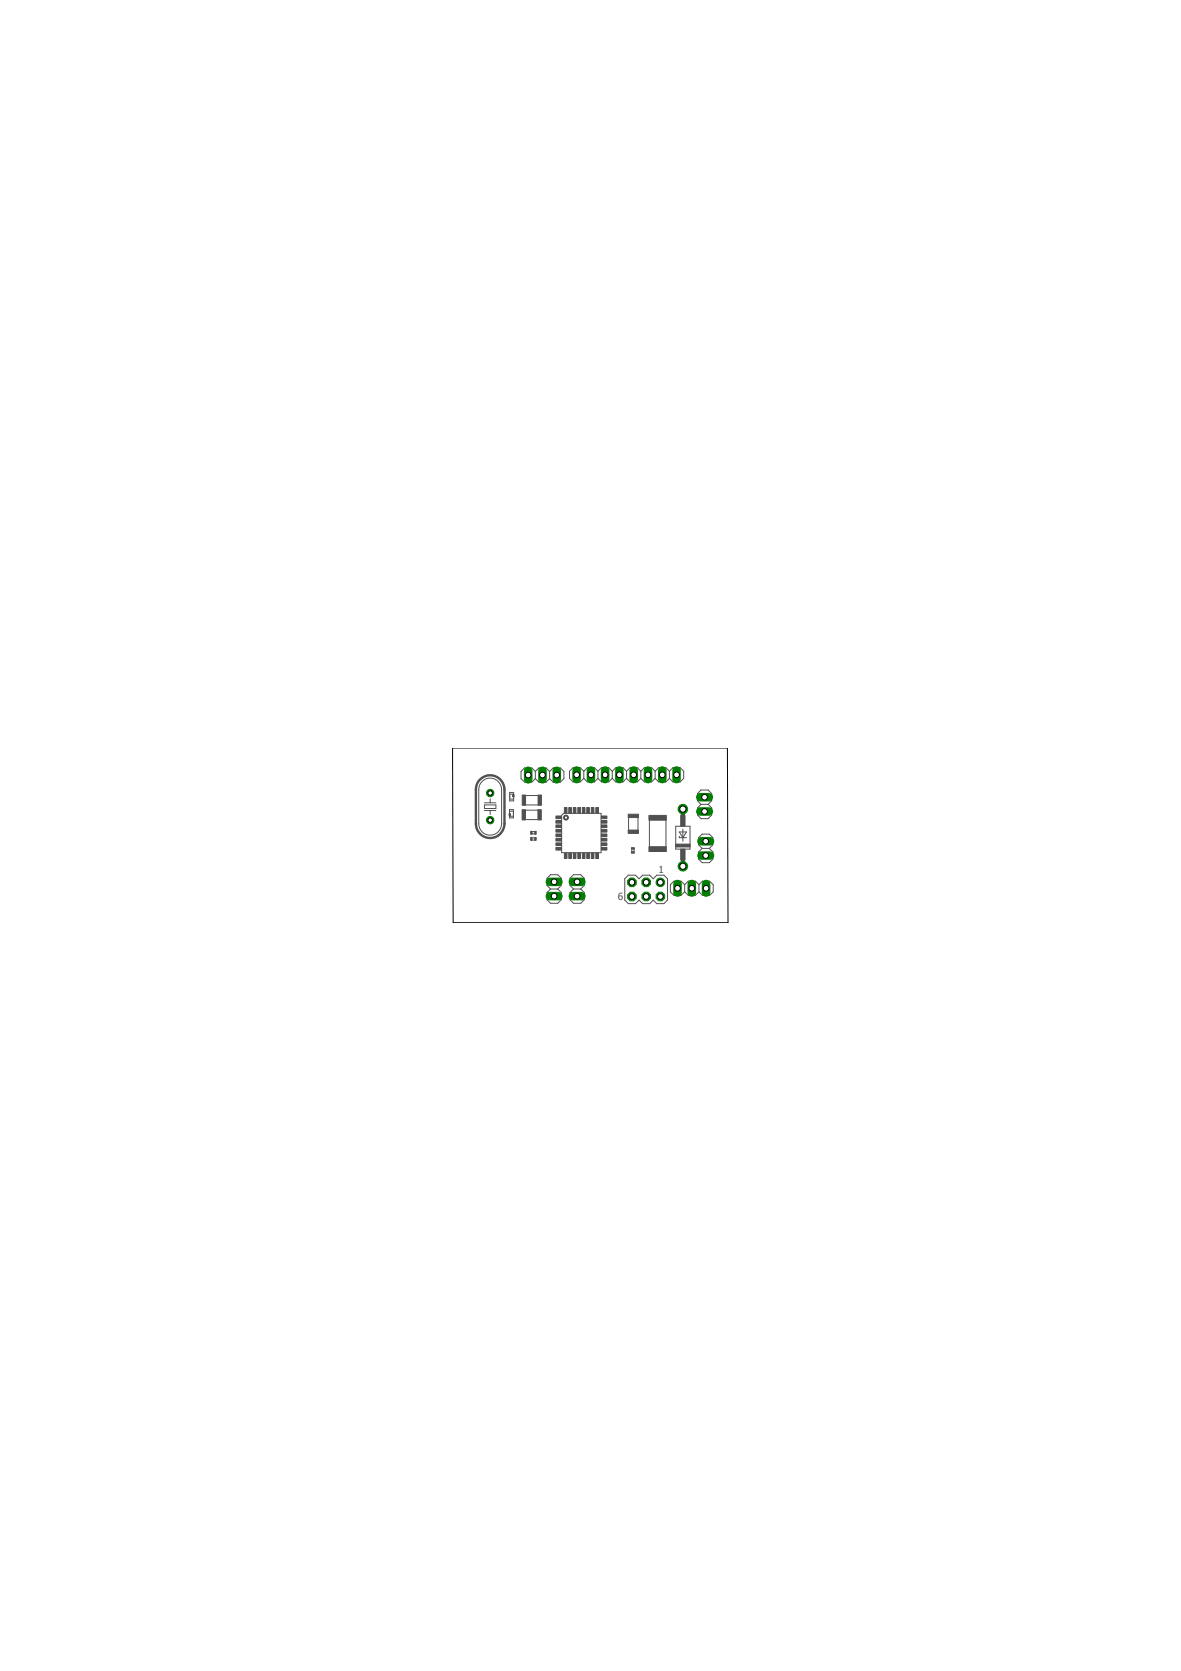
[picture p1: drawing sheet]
<svg xmlns="http://www.w3.org/2000/svg" width="210mm" height="297mm" viewBox="0 0 210 297" stroke-linecap="round" stroke-linejoin="round" font-family="sans-serif">
<defs><g id="words">
<g font-size="1.8" fill="#505050">
<text x="117" y="155.2">1</text>
<text x="109.8" y="160">6</text>
</g>
</g></defs>
<g fill="none" stroke="#505050" stroke-width=".18">
<path d="M85.7 138.9a2.03 2.03 0 0 1 2.2-.4 2.03 2.03 0 0 1 1.3 1.8v6.1a2.03 2.03 0 0 1-2.1 2.1 2.03 2.03 0 0 1-2-2.1v-6.1a1.96 1.96 0 0 1 .6-1.4zM95.1 137.1l-.6-.6h-1.3l-.6 .6v1.3l.6 .6h1.3l.6-.6M95.1 137.1l.7-.6h1.2l.7 .6M95.1 137.1v1.3M95.1 138.4l.7 .6h1.2l.7-.6M97.7 137.1l.6-.6h1.3l.6 .6v1.3l-.6 .6h-1.3l-.6-.6M97.7 137.1v1.3M103.8 137.1l-.7-.6h-1.2l-.7 .6v1.3l.7 .6h1.2l.7-.6M103.8 138.4l.6 .6h1.2l.7-.6M103.8 137.1v1.3M103.8 137.1l.6-.6h1.2l.7 .6M106.3 138.4l.6 .6h1.3l.6-.6"/>
<path d="M106.3 137.1v1.3M106.3 137.1l.6-.6h1.3l.6 .6M108.8 138.4l.7 .6h1.2l.7-.6M108.8 137.1l.7-.6h1.2l.7 .6M108.8 137.1v1.3M111.4 138.4l.6 .6h1.3l.6-.6M111.4 137.1l.6-.6h1.3l.6 .6M111.4 137.1v1.3M113.9 138.4l.6 .6h1.3l.6-.6M113.9 137.1l.6-.6h1.3l.6 .6M113.9 137.1v1.3M116.4 138.4l.7 .6h1.2l.7-.6"/>
<path d="M116.4 137.1l.7-.6h1.2l.7 .6M116.4 137.1v1.3M119 137.1l.6-.6h1.3l.6 .6v1.3l-.6 .6h-1.3l-.6-.6M119 137.1v1.3M86.1 143.1h2v.6h-2zM86.1 142.7h2M86.1 144.1h2M87.1 142v.7M87.1 144.1v.7M90.6 143.9h.6v1.5h-.6zM90.6 140.9h.7v1.5h-.7zM90.6 145.1h.6"/>
<path d="M90.6 144.2h.6M90.6 141.2h.6M90.6 142h.6M93.4 143.1h2.3M93.4 145.7h2.2M93.4 144h2.2M93.4 141.4h2.3M94.4 148.9h.8M94.4 149.3h.8M94.4 147.8h.8M94.4 148.2h.8M97.9 158l-.7-.6v-1.3l.7-.6h1.2l.7 .6v1.3l-.7 .6"/>
<path d="M97.9 158l-.7 .7v1.2l.7 .7h1.2l.7-.7v-1.2l-.7-.7M97.9 158h1.2M99.8 144.9l.4-.3h6.6v7h-7zM101.9 158h1.3M101.9 158l-.6-.6v-1.3l.6-.6h1.3l.6 .6v1.3l-.6 .6M101.9 158l-.6 .7v1.2l.6 .7h1.3l.6-.7v-1.2l-.6-.7M111 156.2l.7-.6h1.2l.7 .6 .6-.6h1.3l.6 .6 .6-.6h1.3l.6 .6v3.8l-.6 .6h-1.3l-.6-.6-.6 .6h-1.3l-.6-.6-.7 .6h-1.2l-.7-.6zM111.7 145.3v2.3M112.3 150.7v.9M112.7 150.7v.9M113.4 145.3v2.3M115.4 145.8v4.7"/>
<path d="M118.4 145.8v4.7M120.1 146.9h2.5v4h-2.5zM120.7 147.9h1.3l-.6 1zM120.7 148.7v.2h1.3M121.4 147.4v2.1M121.7 157.3l-.6-.7h-1.3l-.7 .7v1.2l.7 .7h1.3l.6-.7M121.7 158.5l.6 .7h1.3l.6-.7M121.7 157.3v1.2M121.7 157.3l.6-.7h1.3l.6 .7M124.2 157.3l.7-.7h1.2l.7 .7v1.2l-.7 .7h-1.2l-.7-.7M124.2 157.3v1.2M124.6 143l-.6-.7v-1.2l.6-.7h1.3l.6 .7v1.2l-.6 .7"/>
<path d="M124.6 143l-.6 .6v1.3l.6 .6h1.3l.6-.6v-1.3l-.6-.6M124.6 143h1.3M124.8 150.8l-.6-.6v-1.3l.6-.6h1.3l.6 .6v1.3l-.6 .6M124.8 150.8l-.6 .6v1.3l.6 .7h1.3l.6-.7v-1.3l-.6-.6M124.8 150.8h1.3"/>
</g>
<g fill="#505050" stroke="#505050" stroke-width=".18">
<path d="M120.1 150.1h2.5v.5h-2.5z"/>
<path d="M121 145h.8v1.9h-.8z"/>
<path d="M121 150.9h.8v1.9h-.8z"/>
<path d="M91.1 141.4h.2v.2h-.2z"/>
<path d="M90.5 144.7h.2v.2h-.2z"/>
<path d="M94.3 148.9h.3v.5h-.3z"/>
<path d="M95 148.9h.3v.5h-.3z"/>
<path d="M94.3 147.8h.3v.5h-.3z"/>
<path d="M95 147.8h.3v.5h-.3z"/>
<path d="M112.2 151.4h.5v.3h-.5z"/>
<path d="M112.2 150.7h.5v.2h-.5z"/>
<path d="M98.8 145.1h1v.4h-1z"/>
<path d="M98.8 145.9h1v.4h-1z"/>
<path d="M98.8 146.6h1v.5h-1z"/>
<path d="M98.8 147.4h1v.5h-1z"/>
<path d="M98.8 148.3h1v.4h-1z"/>
<path d="M98.8 149h1v.5h-1z"/>
<path d="M98.8 149.8h1v.5h-1z"/>
<path d="M98.8 150.6h1v.5h-1z"/>
<path d="M100.3 151.6h.5v1h-.5z"/>
<path d="M101.1 151.6h.5v1h-.5z"/>
<path d="M101.9 151.6h.5v1h-.5z"/>
<path d="M102.7 151.6h.5v1h-.5z"/>
<path d="M103.5 151.6h.5v1h-.5z"/>
<path d="M104.3 151.6h.5v1h-.5z"/>
<path d="M105.1 151.6h.5v1h-.5z"/>
<path d="M105.9 151.6h.5v1h-.5z"/>
<path d="M106.9 150.6h1v.5h-1z"/>
<path d="M106.9 149.8h1v.5h-1z"/>
<path d="M106.9 149h1v.5h-1z"/>
<path d="M106.9 148.3h1v.4h-1z"/>
<path d="M106.9 147.4h1v.5h-1z"/>
<path d="M106.9 146.6h1v.5h-1z"/>
<path d="M106.9 145.9h1v.4h-1z"/>
<path d="M106.9 145.1h1v.4h-1z"/>
<path d="M105.9 143.6h.5v.9h-.5z"/>
<path d="M105.1 143.6h.5v.9h-.5z"/>
<path d="M104.3 143.6h.5v.9h-.5z"/>
<path d="M103.5 143.6h.5v.9h-.5z"/>
<path d="M102.7 143.6h.5v.9h-.5z"/>
<path d="M101.9 143.6h.5v.9h-.5z"/>
<path d="M101.1 143.6h.5v.9h-.5z"/>
<path d="M100.3 143.6h.5v.9h-.5z"/>
<path d="M122.7 157.6h.5v.6h-.5z"/>
<path d="M125.2 157.6h.6v.6h-.6z"/>
<path d="M120.2 157.6h.5v.6h-.5z"/>
<path d="M91.1 141.2h.2v.4h-.2z"/>
<path d="M90.5 144.7h.2v.4h-.2z"/>
<path d="M104.8 137.5h.5v.5h-.5z"/>
<path d="M107.3 137.5h.5v.5h-.5z"/>
<path d="M109.8 137.5h.5v.5h-.5z"/>
<path d="M112.4 137.5h.5v.5h-.5z"/>
<path d="M114.9 137.5h.5v.5h-.5z"/>
<path d="M117.5 137.5h.5v.5h-.5z"/>
<path d="M120 137.5h.5v.5h-.5z"/>
<path d="M102.2 137.5h.5v.5h-.5z"/>
<path d="M95.6 143.9h.6v1.9h-.6z"/>
<path d="M92.8 143.9h.6v1.9h-.6z"/>
<path d="M115.3 144.9h3.1v.9h-3.1z"/>
<path d="M115.3 150.5h3.1v.9h-3.1z"/>
<path d="M111.7 147.6h1.8v.5h-1.8z"/>
<path d="M111.7 144.7h1.8v.6h-1.8z"/>
<path d="M95.6 141.3h.6v1.9h-.6z"/>
<path d="M92.8 141.3h.6v1.9h-.6z"/>
<path d="M114.6 156.6h.5v.5h-.5z"/>
<path d="M117.1 156.6h.5v.5h-.5z"/>
<path d="M112.1 156.6h.5v.5h-.5z"/>
<path d="M117.1 159.1h.5v.5h-.5z"/>
<path d="M114.6 159.1h.5v.5h-.5z"/>
<path d="M112.1 159.1h.5v.5h-.5z"/>
<path d="M125 144h.5v.5h-.5z"/>
<path d="M125 141.5h.5v.5h-.5z"/>
<path d="M98.2 156.5h.5v.5h-.5z"/>
<path d="M98.2 159h.5v.6h-.5z"/>
<path d="M102.3 159h.5v.6h-.5z"/>
<path d="M102.3 156.5h.5v.5h-.5z"/>
<path d="M125.2 151.8h.5v.5h-.5z"/>
<path d="M125.2 149.3h.5v.5h-.5z"/>
<path d="M96.2 137.5h.5v.5h-.5z"/>
<path d="M93.6 137.5h.5v.5h-.5z"/>
<path d="M98.7 137.5h.5v.5h-.5z"/>
</g>
<path d="M100.3 145a.44 .44 0 0 1 .7 .1 .44 .44 0 0 1-.3 .6 .44 .44 0 0 1-.5-.4h.1a.28 .28 0 0 1 .4-.2 .28 .28 0 0 1 .1 .5 .28 .28 0 0 1-.5-.1v-.2h-.1z" fill-rule="evenodd" fill="#505050" stroke="#505050" stroke-width=".18"/>
<path d="M85.2 138.7a2.55 2.55 0 0 1 2.8-.7 2.55 2.55 0 0 1 1.7 2.3v6.1a2.54 2.54 0 0 1-2.6 2.6 2.54 2.54 0 0 1-2.5-2.6v-6.1a2.47 2.47 0 0 1 .6-1.6z" fill="none" stroke="#505050" stroke-width=".42"/>
<path d="M121.4 143.8v1.2M121.4 153v1" fill="none" stroke="#505050" stroke-width=".76"/>
<circle cx="121.4" cy="154" r=".85" fill="#008000" stroke="#008000" stroke-width=".18"/>
<circle cx="121.4" cy="154" r=".55" fill="#fff" stroke="#000" stroke-width=".18"/>
<circle cx="121.4" cy="143.8" r=".85" fill="#008000" stroke="#008000" stroke-width=".18"/>
<circle cx="121.4" cy="143.8" r=".55" fill="#fff" stroke="#000" stroke-width=".18"/>
<path d="M125.5 157.1v1.6" fill="none" stroke="#008000" stroke-width="1.5"/>
<circle cx="125.5" cy="157.9" r=".51" fill="#fff" stroke="#000" stroke-width=".18"/>
<path d="M123 157.1v1.6" fill="none" stroke="#008000" stroke-width="1.5"/>
<circle cx="123" cy="157.9" r=".51" fill="#fff" stroke="#000" stroke-width=".18"/>
<path d="M120.4 157.1v1.6" fill="none" stroke="#008000" stroke-width="1.5"/>
<circle cx="120.4" cy="157.9" r=".51" fill="#fff" stroke="#000" stroke-width=".18"/>
<path d="M120.2 137v1.5" fill="none" stroke="#008000" stroke-width="1.5"/>
<circle cx="120.2" cy="137.7" r=".51" fill="#fff" stroke="#000" stroke-width=".18"/>
<path d="M117.7 137v1.5" fill="none" stroke="#008000" stroke-width="1.5"/>
<circle cx="117.7" cy="137.7" r=".51" fill="#fff" stroke="#000" stroke-width=".18"/>
<path d="M115.2 137v1.5" fill="none" stroke="#008000" stroke-width="1.5"/>
<circle cx="115.2" cy="137.7" r=".51" fill="#fff" stroke="#000" stroke-width=".18"/>
<path d="M112.6 137v1.5" fill="none" stroke="#008000" stroke-width="1.5"/>
<circle cx="112.6" cy="137.7" r=".51" fill="#fff" stroke="#000" stroke-width=".18"/>
<path d="M110.1 137v1.5" fill="none" stroke="#008000" stroke-width="1.5"/>
<circle cx="110.1" cy="137.7" r=".51" fill="#fff" stroke="#000" stroke-width=".18"/>
<path d="M107.5 137v1.5" fill="none" stroke="#008000" stroke-width="1.5"/>
<circle cx="107.5" cy="137.7" r=".51" fill="#fff" stroke="#000" stroke-width=".18"/>
<path d="M105 137v1.5" fill="none" stroke="#008000" stroke-width="1.5"/>
<circle cx="105" cy="137.7" r=".51" fill="#fff" stroke="#000" stroke-width=".18"/>
<path d="M102.5 137v1.5" fill="none" stroke="#008000" stroke-width="1.5"/>
<circle cx="102.5" cy="137.7" r=".51" fill="#fff" stroke="#000" stroke-width=".18"/>
<circle cx="87.1" cy="145.8" r=".66" fill="#008000" stroke="#008000" stroke-width=".18"/>
<circle cx="87.1" cy="145.8" r=".4" fill="#fff" stroke="#000" stroke-width=".18"/>
<circle cx="87.1" cy="141" r=".66" fill="#008000" stroke="#008000" stroke-width=".18"/>
<circle cx="87.1" cy="141" r=".4" fill="#fff" stroke="#000" stroke-width=".18"/>
<circle cx="117.4" cy="156.8" r=".76" fill="#008000" stroke="#008000" stroke-width=".18"/>
<circle cx="117.4" cy="156.8" r=".51" fill="#fff" stroke="#000" stroke-width=".18"/>
<circle cx="114.9" cy="156.8" r=".83" fill="#008000" stroke="#008000" stroke-width=".18"/>
<circle cx="114.9" cy="156.8" r=".51" fill="#fff" stroke="#000" stroke-width=".18"/>
<circle cx="112.3" cy="156.8" r=".83" fill="#008000" stroke="#008000" stroke-width=".18"/>
<circle cx="112.3" cy="156.8" r=".51" fill="#fff" stroke="#000" stroke-width=".18"/>
<circle cx="117.4" cy="159.4" r=".83" fill="#008000" stroke="#008000" stroke-width=".18"/>
<circle cx="117.4" cy="159.4" r=".51" fill="#fff" stroke="#000" stroke-width=".18"/>
<circle cx="114.9" cy="159.4" r=".83" fill="#008000" stroke="#008000" stroke-width=".18"/>
<circle cx="114.9" cy="159.4" r=".51" fill="#fff" stroke="#000" stroke-width=".18"/>
<circle cx="112.3" cy="159.4" r=".83" fill="#008000" stroke="#008000" stroke-width=".18"/>
<circle cx="112.3" cy="159.4" r=".51" fill="#fff" stroke="#000" stroke-width=".18"/>
<path d="M124.5 144.3h1.5" fill="none" stroke="#008000" stroke-width="1.5"/>
<circle cx="125.2" cy="144.3" r=".51" fill="#fff" stroke="#000" stroke-width=".18"/>
<path d="M124.5 141.7h1.5" fill="none" stroke="#008000" stroke-width="1.5"/>
<circle cx="125.2" cy="141.7" r=".51" fill="#fff" stroke="#000" stroke-width=".18"/>
<path d="M97.7 156.8h1.6" fill="none" stroke="#008000" stroke-width="1.5"/>
<circle cx="98.5" cy="156.8" r=".51" fill="#fff" stroke="#000" stroke-width=".18"/>
<path d="M97.7 159.3h1.6" fill="none" stroke="#008000" stroke-width="1.5"/>
<circle cx="98.5" cy="159.3" r=".51" fill="#fff" stroke="#000" stroke-width=".18"/>
<path d="M101.8 159.3h1.5" fill="none" stroke="#008000" stroke-width="1.5"/>
<circle cx="102.6" cy="159.3" r=".51" fill="#fff" stroke="#000" stroke-width=".18"/>
<path d="M101.8 156.8h1.5" fill="none" stroke="#008000" stroke-width="1.5"/>
<circle cx="102.6" cy="156.8" r=".51" fill="#fff" stroke="#000" stroke-width=".18"/>
<path d="M124.7 152.1h1.5" fill="none" stroke="#008000" stroke-width="1.5"/>
<circle cx="125.4" cy="152.1" r=".51" fill="#fff" stroke="#000" stroke-width=".18"/>
<path d="M124.7 149.5h1.5" fill="none" stroke="#008000" stroke-width="1.5"/>
<circle cx="125.4" cy="149.5" r=".51" fill="#fff" stroke="#000" stroke-width=".18"/>
<path d="M93.9 137v1.5" fill="none" stroke="#008000" stroke-width="1.5"/>
<circle cx="93.9" cy="137.8" r=".51" fill="#fff" stroke="#000" stroke-width=".18"/>
<path d="M96.4 137v1.5" fill="none" stroke="#008000" stroke-width="1.5"/>
<circle cx="96.4" cy="137.8" r=".51" fill="#fff" stroke="#000" stroke-width=".18"/>
<path d="M99 137v1.5" fill="none" stroke="#008000" stroke-width="1.5"/>
<circle cx="99" cy="137.8" r=".51" fill="#fff" stroke="#000" stroke-width=".18"/>
<path d="M80.4 133h48.9l.1 31h-48.9z" fill="none" stroke="#000" stroke-width=".18"/>
<use href="#words"/>
</svg>
